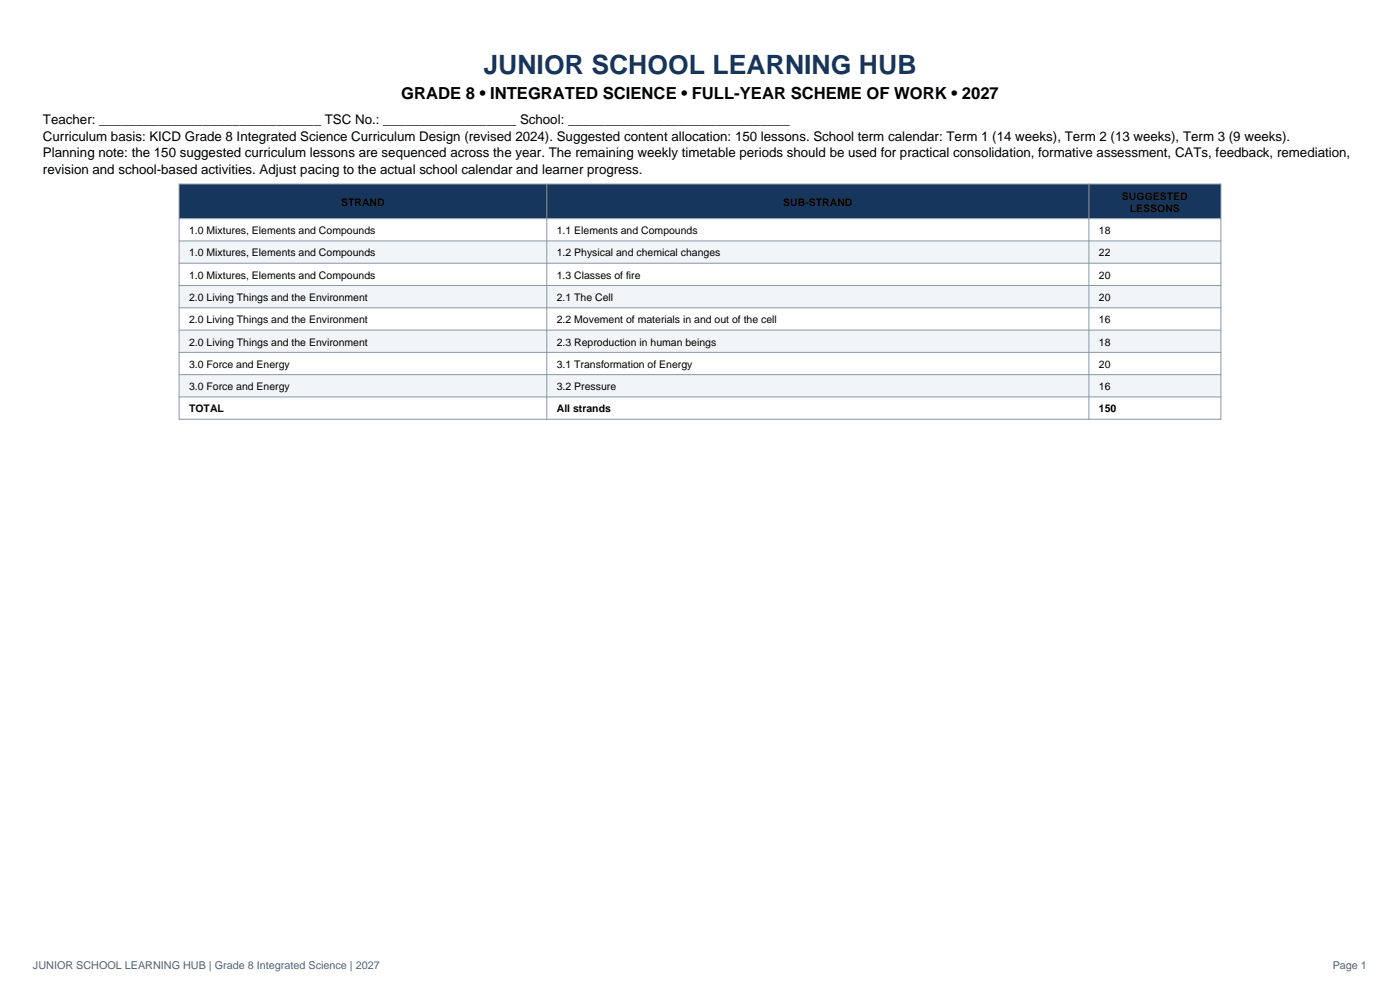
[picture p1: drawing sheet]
<svg xmlns="http://www.w3.org/2000/svg" width="297mm" height="210mm" viewBox="0 0 297 210" stroke-linecap="round" stroke-linejoin="round" font-family="sans-serif">
<defs><g id="words">
<text font-size="5.6" fill="#17365d" x="102.6" y="15.8">JUNIOR SCHOOL LEARNING HUB</text>
<text font-size="3.5" x="85.1" y="21.1">GRADE 8 • INTEGRATED SCIENCE • FULL-YEAR SCHEME OF WORK • 2027</text>
<g font-size="2.8">
<text x="9.1" y="26.3">Teacher: ______________________________ TSC No.: __________________ School: ______________________________</text>
<text x="9.1" y="29.9">Curriculum basis: KICD Grade 8 Integrated Science Curriculum Design (revised 2024). Suggested content allocation: 150 lessons. School term calendar: Term 1 (14 weeks), Term 2 (13 weeks), Term 3 (9 weeks).</text>
<text x="9.1" y="33.4">Planning note: the 150 suggested curriculum lessons are sequenced across the year. The remaining weekly timetable periods should be used for practical consolidation, formative assessment, CATs, feedback, remediation,</text>
<text x="9.1" y="36.9">revision and school-based activities. Adjust pacing to the actual school calendar and learner progress.</text>
</g>
<g font-size="2.3" fill="#526273">
<text x="7" y="205.5">JUNIOR SCHOOL LEARNING HUB | Grade 8 Integrated Science | 2027</text>
<text x="282.7" y="205.5">Page 1</text>
</g>
<g font-size="2.2">
<text x="72.4" y="43.6">STRAND</text>
<text x="166.2" y="43.6">SUB-STRAND</text>
<text x="238" y="42.3">SUGGESTED</text>
<text x="239.7" y="44.9">LESSONS</text>
<text x="40.1" y="49.7">1.0 Mixtures, Elements and Compounds</text>
<text x="118.1" y="49.7">1.1 Elements and Compounds</text>
<text x="233.1" y="49.7">18</text>
<text x="40.1" y="54.4">1.0 Mixtures, Elements and Compounds</text>
<text x="40.1" y="59.1">1.0 Mixtures, Elements and Compounds</text>
<text x="118.1" y="54.4">1.2 Physical and chemical changes</text>
<text x="118.1" y="59.1">1.3 Classes of fire</text>
<text x="233.1" y="54.4">22</text>
<text x="233.1" y="59.1">20</text>
<text x="40.1" y="63.8">2.0 Living Things and the Environment</text>
<text x="118.1" y="63.8">2.1 The Cell</text>
<text x="233.1" y="63.8">20</text>
<text x="40.1" y="68.6">2.0 Living Things and the Environment</text>
<text x="118.1" y="68.6">2.2 Movement of materials in and out of the cell</text>
<text x="233.1" y="68.6">16</text>
<text x="40.1" y="73.3">2.0 Living Things and the Environment</text>
<text x="118.1" y="73.3">2.3 Reproduction in human beings</text>
<text x="233.1" y="73.3">18</text>
<text x="40.1" y="78">3.0 Force and Energy</text>
<text x="40.1" y="82.8">3.0 Force and Energy</text>
<text x="118.1" y="78">3.1 Transformation of Energy</text>
<text x="118.1" y="82.8">3.2 Pressure</text>
<text x="233.1" y="78">20</text>
<text x="233.1" y="82.8">16</text>
<text x="40.1" y="87.5">TOTAL</text>
<text x="118.1" y="87.5">All strands</text>
<text x="233.1" y="87.5">150</text>
</g>
</g></defs>
<path d="M38 39h221v7.4h-221z" fill-rule="evenodd" fill="#17365d"/>
<path d="M38 46.4h221v4.7h-221z" fill-rule="evenodd" fill="#fff"/>
<path d="M38 51.1h221v4.7h-221z" fill-rule="evenodd" fill="#f2f5f8"/>
<path d="M38 55.8h221v4.8h-221z" fill-rule="evenodd" fill="#fff"/>
<path d="M38 60.6h221v4.7h-221z" fill-rule="evenodd" fill="#f2f5f8"/>
<path d="M38 65.3h221v4.7h-221z" fill-rule="evenodd" fill="#fff"/>
<path d="M38 70h221v4.7h-221z" fill-rule="evenodd" fill="#f2f5f8"/>
<path d="M38 74.7h221v4.8h-221z" fill-rule="evenodd" fill="#fff"/>
<path d="M38 79.5h221v4.7h-221z" fill-rule="evenodd" fill="#f2f5f8"/>
<path d="M38 84.2h221v4.7h-221z" fill-rule="evenodd" fill="#fff"/>
<path d="M38 39h221v49.9h-221zM116 39v49.9M231 39v49.9M38 46.4h221M38 51.1h221M38 55.8h221M38 60.6h221M38 65.3h221M38 70h221M38 74.7h221M38 79.5h221M38 84.2h221" fill="none" stroke="#8996a5" stroke-width=".21"/>
<use href="#words"/>
</svg>
